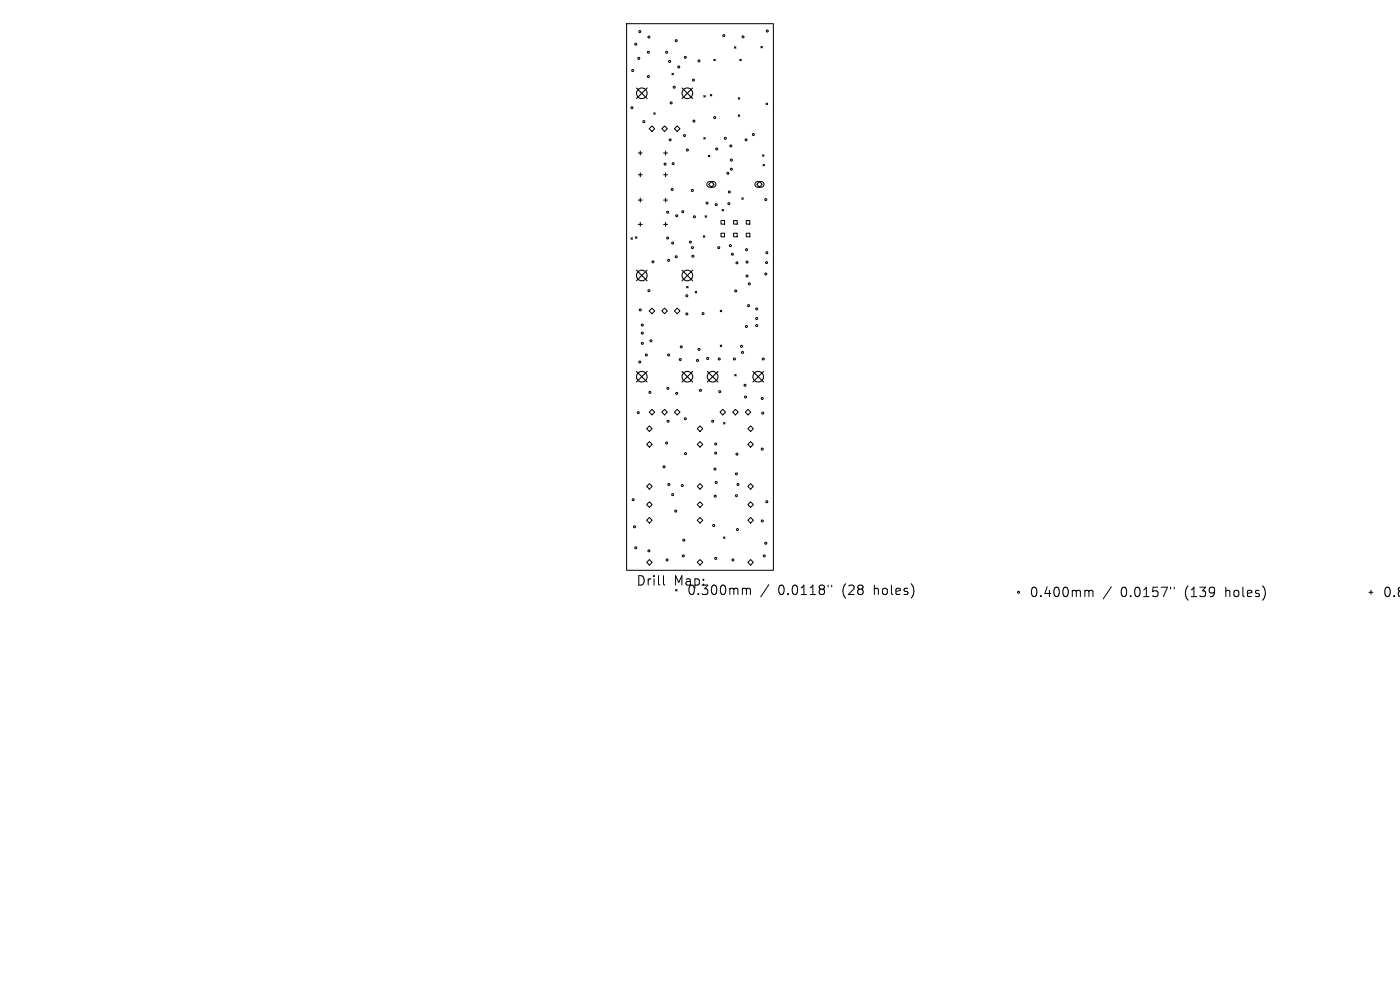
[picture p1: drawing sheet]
<svg xmlns="http://www.w3.org/2000/svg" width="297mm" height="210mm" viewBox="0 0 297 210" stroke-linecap="round" stroke-linejoin="round" font-family="sans-serif">
<defs><g id="words">
<g font-size="2.8">
<text x="134.9" y="124.5">Drill</text>
<text x="142.9" y="124.5">Map:</text>
<text x="145.6" y="126.5">0.300mm</text>
<text x="165.1" y="126.5">0.0118&quot;</text>
<text x="178.8" y="126.5">(28</text>
<text x="185.7" y="126.5">holes)</text>
<text x="218.3" y="126.9">0.400mm</text>
<text x="237.7" y="126.9">0.0157&quot;</text>
<text x="251.5" y="126.9">(139</text>
<text x="260.2" y="126.9">holes)</text>
<text x="293.3" y="126.9">0.80</text>
</g>
</g></defs>
<g fill="none" stroke="#000" stroke-width=".21">
<path d="M132.9 5h31.2v116h-31.2zM142.5 15.5l.4 .4M142.9 15.5l-.4 .4M151.4 12.6l.4 .3M151.8 12.6l-.4 .3M155.8 9.9l.3 .3M156.1 9.9l-.3 .3M157 12.6l.3 .3M157.3 12.6l-.3 .3M161.4 9.8l.3 .4M161.7 9.8l-.3 .4M135.4 32.5h.9"/>
<path d="M135.4 37.1h.9M135.8 32v.9M135.8 36.6v.9M137.7 27.3l.6-.6 .6 .6-.6 .6zM138.7 23.9l.3 .3M139 23.9l-.3 .3M140.4 27.3l.6-.6 .6 .6-.6 .6zM140.8 32.5h.8M140.8 37.1h.8M141.2 32v.9M141.2 36.6v.9M143.1 27.3l.6-.6 .6 .6-.6 .6z"/>
<path d="M149.3 20.3l.3 .3M149.3 29.2l.3 .3M149.6 20.3l-.3 .3M149.6 29.2l-.3 .3M150.1 38.7l.4-.2 1 .1 .3 .3v.4l-.4 .4h-1.1l-.3-.4zM150.3 32.9l.3 .4M150.6 32.9l-.3 .4M150.7 20l.3 .4M150.9 38.5l.6 .6-.6 .6-.6-.6zM151 20l-.3 .4M156.6 20.7l.3 .3M156.6 24.4l.3 .3"/>
<path d="M156.9 20.7l-.3 .3M156.9 24.4l-.3 .3M160.3 38.7l.4-.2 1 .1 .3 .3v.4l-.4 .4h-1.1l-.3-.4zM160.5 39.1l.6-.6 .6 .6-.6 .6zM161.8 32.8l.3 .4M161.9 34.9l.3 .3M162.1 32.8l-.3 .4M162.2 34.9l-.3 .3M162.5 21.9l.3 .3M162.8 21.9l-.3 .3M133.8 50.4l.4 .4M134.2 50.4l-.4 .4"/>
<path d="M134.8 50.2l.3 .3M135.1 50.2l-.3 .3M135.4 42.4h.9M135.4 47.6h.9M135.8 42v.9M135.8 47.2v.8M140.8 42.4h.8M140.8 47.6h.8M141.2 42v.9M141.2 47.2v.8M149.2 50l.3 .3M149.5 50l-.3 .3"/>
<path d="M149.6 45.8l.3 .3M149.9 45.8l-.3 .3M153 46.8h.7v.7h-.7zM153 49.5h.7v.7h-.7zM153.2 44.4l.3 .4M153.5 44.4l-.3 .4M155.6 46.8h.8v.7h-.8zM155.6 49.5h.8v.7h-.8zM157.4 42l.3 .3M157.7 42l-.3 .3M158.3 46.8h.8v.7h-.8zM158.3 49.5h.8v.7h-.8z"/>
<path d="M137.7 66l.6-.6 .6 .6-.6 .5zM140.4 66l.6-.6 .6 .6-.6 .5zM143.1 66l.6-.6 .6 .6-.6 .5zM145.7 60.7l.3 .4M146 60.7l-.3 .4M147.5 61.8l.3 .3M147.8 61.8l-.3 .3M152.8 65.8l.3 .3M152.8 73.2l.3 .3M153.1 65.8l-.3 .3M153.1 73.2l-.3 .3M155.9 79.4l.3 .4"/>
<path d="M156.2 79.4l-.3 .4M137.2 94.3l.6-.6 .6 .6-.6 .6zM137.7 87.4l.6-.6 .6 .6-.6 .6zM137.8 90.3l.6 .6-.6 .6-.6-.6zM140.4 87.4l.6-.6 .6 .6-.6 .6zM143.1 87.4l.6-.6 .6 .6-.6 .6zM147.9 90.9l.6-.6 .6 .6-.6 .6zM147.9 94.3l.6-.6 .6 .6-.6 .6zM153.3 86.8l.6 .6-.6 .6-.6-.6zM153.5 89.6l.3 .3M153.8 89.6l-.3 .3M156 86.8l.6 .6-.6 .6-.6-.6z"/>
<path d="M158.6 90.9l.6-.6 .6 .6-.6 .6zM158.6 94.3l.6-.6 .6 .6-.6 .6zM158.7 86.8l.6 .6-.6 .6-.6-.6zM137.2 107l.6-.5 .6 .5-.6 .6zM137.2 110.4l.6-.6 .6 .6-.6 .6zM137.2 119.3l.6-.6 .6 .6-.6 .6zM137.8 102.6l.6 .6-.6 .6-.6-.6zM147.9 103.2l.6-.6 .6 .6-.6 .6zM147.9 107l.6-.5 .6 .5-.6 .6zM147.9 110.4l.6-.6 .6 .6-.6 .6zM147.9 119.3l.6-.6 .6 .6-.6 .6zM153.5 113.9l.3 .3"/>
<path d="M153.8 113.9l-.3 .3M158.6 103.2l.6-.6 .6 .6-.6 .6zM158.6 107l.6-.5 .6 .5-.6 .6zM158.6 110.4l.6-.6 .6 .6-.6 .6zM158.6 119.3l.6-.6 .6 .6-.6 .6zM140.8 122.1v1.7l.2 .3M157.8 124.8h.3l.2 .3M158.3 125.1l.3-.3 .5 .1 .1 1.2M158.3 125.1v1M163.1 124l-1.7 2.6M175.7 124.1v.4M176.4 124.1v.4"/>
<path d="M230.4 125.2h.3l.3 .3M231 125.5l.3-.3 .5 .1 .1 1.3M231 125.5v1.1M235.8 124.5l-1.7 2.5M248.3 124.6v.3M249.1 124.6v.3M290.4 125.6h.9M290.8 125.2v.9"/>
<circle cx="134.2" cy="15" r=".21"/>
<circle cx="134.9" cy="9.4" r=".21"/>
<circle cx="135.5" cy="12.4" r=".21"/>
<circle cx="135.7" cy="6.7" r=".21"/>
<circle cx="137.6" cy="11.1" r=".21"/>
<circle cx="137.6" cy="16.2" r=".21"/>
<circle cx="137.7" cy="7.9" r=".21"/>
<circle cx="141.4" cy="11.1" r=".21"/>
<circle cx="142.1" cy="13" r=".21"/>
<circle cx="143" cy="18.5" r=".21"/>
<circle cx="143.5" cy="8.6" r=".21"/>
<circle cx="144" cy="14.2" r=".21"/>
<circle cx="145.4" cy="12.2" r=".21"/>
<circle cx="147.1" cy="17" r=".21"/>
<circle cx="148.3" cy="12.9" r=".21"/>
<circle cx="153.5" cy="7.5" r=".21"/>
<circle cx="157.6" cy="7.8" r=".21"/>
<circle cx="162.8" cy="6.6" r=".21"/>
<circle cx="134.1" cy="22.8" r=".21"/>
<circle cx="136.6" cy="25.8" r=".21"/>
<circle cx="141.1" cy="34.8" r=".21"/>
<circle cx="142.2" cy="29.7" r=".21"/>
<circle cx="142.4" cy="21.8" r=".21"/>
<circle cx="142.8" cy="34.7" r=".21"/>
<circle cx="145.2" cy="28.8" r=".21"/>
<circle cx="145.8" cy="31.8" r=".21"/>
<circle cx="147.2" cy="25.7" r=".21"/>
<circle cx="151.6" cy="24.9" r=".21"/>
<circle cx="152" cy="31.6" r=".21"/>
<circle cx="153.9" cy="29.3" r=".21"/>
<circle cx="154.4" cy="36.8" r=".21"/>
<circle cx="155.1" cy="31" r=".21"/>
<circle cx="155.2" cy="34" r=".21"/>
<circle cx="155.2" cy="35.9" r=".21"/>
<circle cx="158.3" cy="29.7" r=".21"/>
<circle cx="159.8" cy="28.5" r=".21"/>
<circle cx="138.5" cy="55.5" r=".21"/>
<circle cx="141.6" cy="50.5" r=".21"/>
<circle cx="141.6" cy="45" r=".21"/>
<circle cx="141.8" cy="55.2" r=".21"/>
<circle cx="142.6" cy="40.2" r=".21"/>
<circle cx="142.7" cy="51.6" r=".21"/>
<circle cx="143.5" cy="54.5" r=".21"/>
<circle cx="143.6" cy="45.8" r=".21"/>
<circle cx="144.9" cy="44.9" r=".21"/>
<circle cx="146.5" cy="51.4" r=".21"/>
<circle cx="146.9" cy="40.4" r=".21"/>
<circle cx="146.9" cy="52.5" r=".21"/>
<circle cx="147" cy="54.4" r=".21"/>
<circle cx="147.3" cy="46" r=".21"/>
<circle cx="150" cy="43.1" r=".21"/>
<circle cx="151.9" cy="43.4" r=".21"/>
<circle cx="152.5" cy="52.5" r=".21"/>
<circle cx="154.6" cy="43.2" r=".21"/>
<circle cx="154.7" cy="40.7" r=".21"/>
<circle cx="154.9" cy="52.1" r=".21"/>
<circle cx="155.4" cy="53.9" r=".21"/>
<circle cx="156.3" cy="55.8" r=".21"/>
<circle cx="158.4" cy="53" r=".21"/>
<circle cx="158.5" cy="58.5" r=".21"/>
<circle cx="158.5" cy="55.6" r=".21"/>
<circle cx="162.5" cy="58.1" r=".21"/>
<circle cx="162.5" cy="42.3" r=".21"/>
<circle cx="162.6" cy="55.7" r=".21"/>
<circle cx="162.7" cy="53.6" r=".21"/>
<circle cx="135.7" cy="76.8" r=".21"/>
<circle cx="135.8" cy="65.7" r=".21"/>
<circle cx="136.3" cy="70.7" r=".21"/>
<circle cx="136.3" cy="69" r=".21"/>
<circle cx="136.3" cy="72.8" r=".21"/>
<circle cx="137.1" cy="75.3" r=".21"/>
<circle cx="137.7" cy="61.7" r=".21"/>
<circle cx="138.1" cy="72.3" r=".21"/>
<circle cx="141.8" cy="75.3" r=".21"/>
<circle cx="144.3" cy="76.3" r=".21"/>
<circle cx="144.5" cy="73.6" r=".21"/>
<circle cx="145.7" cy="66.6" r=".21"/>
<circle cx="145.7" cy="62.7" r=".21"/>
<circle cx="148" cy="76.5" r=".21"/>
<circle cx="148.3" cy="74.1" r=".21"/>
<circle cx="149.1" cy="66.5" r=".21"/>
<circle cx="150.1" cy="76" r=".21"/>
<circle cx="152.6" cy="76.2" r=".21"/>
<circle cx="155.8" cy="76.2" r=".21"/>
<circle cx="156.1" cy="61.7" r=".21"/>
<circle cx="157.3" cy="73.5" r=".21"/>
<circle cx="157.5" cy="74.8" r=".21"/>
<circle cx="158.3" cy="69.3" r=".21"/>
<circle cx="158.8" cy="64.8" r=".21"/>
<circle cx="159" cy="60.2" r=".21"/>
<circle cx="160.5" cy="65.5" r=".21"/>
<circle cx="160.5" cy="67.6" r=".21"/>
<circle cx="160.5" cy="69.1" r=".21"/>
<circle cx="161.9" cy="76.2" r=".21"/>
<circle cx="135.4" cy="87.5" r=".21"/>
<circle cx="137.9" cy="83.2" r=".21"/>
<circle cx="140.9" cy="99" r=".21"/>
<circle cx="141.4" cy="94" r=".21"/>
<circle cx="141.7" cy="82.4" r=".21"/>
<circle cx="141.7" cy="89.4" r=".21"/>
<circle cx="143.6" cy="83.5" r=".21"/>
<circle cx="145.4" cy="88.8" r=".21"/>
<circle cx="145.4" cy="96.2" r=".21"/>
<circle cx="148.6" cy="82.8" r=".21"/>
<circle cx="151.2" cy="89.4" r=".21"/>
<circle cx="151.7" cy="99.5" r=".21"/>
<circle cx="151.8" cy="96.1" r=".21"/>
<circle cx="151.8" cy="94.2" r=".21"/>
<circle cx="152.7" cy="83.1" r=".21"/>
<circle cx="156.3" cy="96.3" r=".21"/>
<circle cx="158.1" cy="81.7" r=".21"/>
<circle cx="158.2" cy="84.2" r=".21"/>
<circle cx="161.7" cy="84.5" r=".21"/>
<circle cx="161.7" cy="95.3" r=".21"/>
<circle cx="161.8" cy="87.6" r=".21"/>
<circle cx="134.3" cy="106" r=".21"/>
<circle cx="134.6" cy="111.7" r=".21"/>
<circle cx="134.9" cy="116.2" r=".21"/>
<circle cx="137.7" cy="116.8" r=".21"/>
<circle cx="141.5" cy="118.8" r=".21"/>
<circle cx="141.9" cy="102.8" r=".21"/>
<circle cx="142.7" cy="104.9" r=".21"/>
<circle cx="143.3" cy="108.4" r=".21"/>
<circle cx="144.7" cy="103" r=".21"/>
<circle cx="145" cy="117.9" r=".21"/>
<circle cx="145.1" cy="114.6" r=".21"/>
<circle cx="151.4" cy="111.5" r=".21"/>
<circle cx="151.7" cy="105.2" r=".21"/>
<circle cx="151.8" cy="118.5" r=".21"/>
<circle cx="151.9" cy="102.4" r=".21"/>
<circle cx="155.5" cy="118.8" r=".21"/>
<circle cx="156.2" cy="100.5" r=".21"/>
<circle cx="156.2" cy="105.1" r=".21"/>
<circle cx="156.4" cy="112.3" r=".21"/>
<circle cx="156.6" cy="102.8" r=".21"/>
<circle cx="161.7" cy="110.5" r=".21"/>
<circle cx="162.1" cy="117.9" r=".21"/>
<circle cx="162.5" cy="115.2" r=".21"/>
<circle cx="162.7" cy="106.4" r=".21"/>
<circle cx="216.1" cy="125.6" r=".21"/>
</g>
<g fill="none" stroke="#000" stroke-width=".23">
<path d="M135 18.7l2.3 2.2M137.3 18.7l-2.3 2.2M144.7 18.7l2.2 2.2M146.9 18.7l-2.2 2.2M135 57.3l2.3 2.3M137.3 57.3l-2.3 2.3M144.7 57.3l2.2 2.3M146.9 57.3l-2.2 2.3M135 78.8l2.3 2.2M137.3 78.8l-2.3 2.2M144.7 78.8l2.2 2.2M146.9 78.8l-2.2 2.2"/>
<path d="M150.1 78.8l2.2 2.2M152.3 78.8l-2.2 2.2M159.7 78.8l2.3 2.2M162 78.8l-2.3 2.2"/>
<circle cx="136.2" cy="19.8" r="1.13"/>
<circle cx="145.8" cy="19.8" r="1.13"/>
<circle cx="136.2" cy="58.4" r="1.13"/>
<circle cx="145.8" cy="58.4" r="1.13"/>
<circle cx="136.2" cy="79.9" r="1.13"/>
<circle cx="145.8" cy="79.9" r="1.13"/>
<circle cx="151.2" cy="79.9" r="1.13"/>
<circle cx="160.8" cy="79.9" r="1.13"/>
</g>
<use href="#words"/>
</svg>
